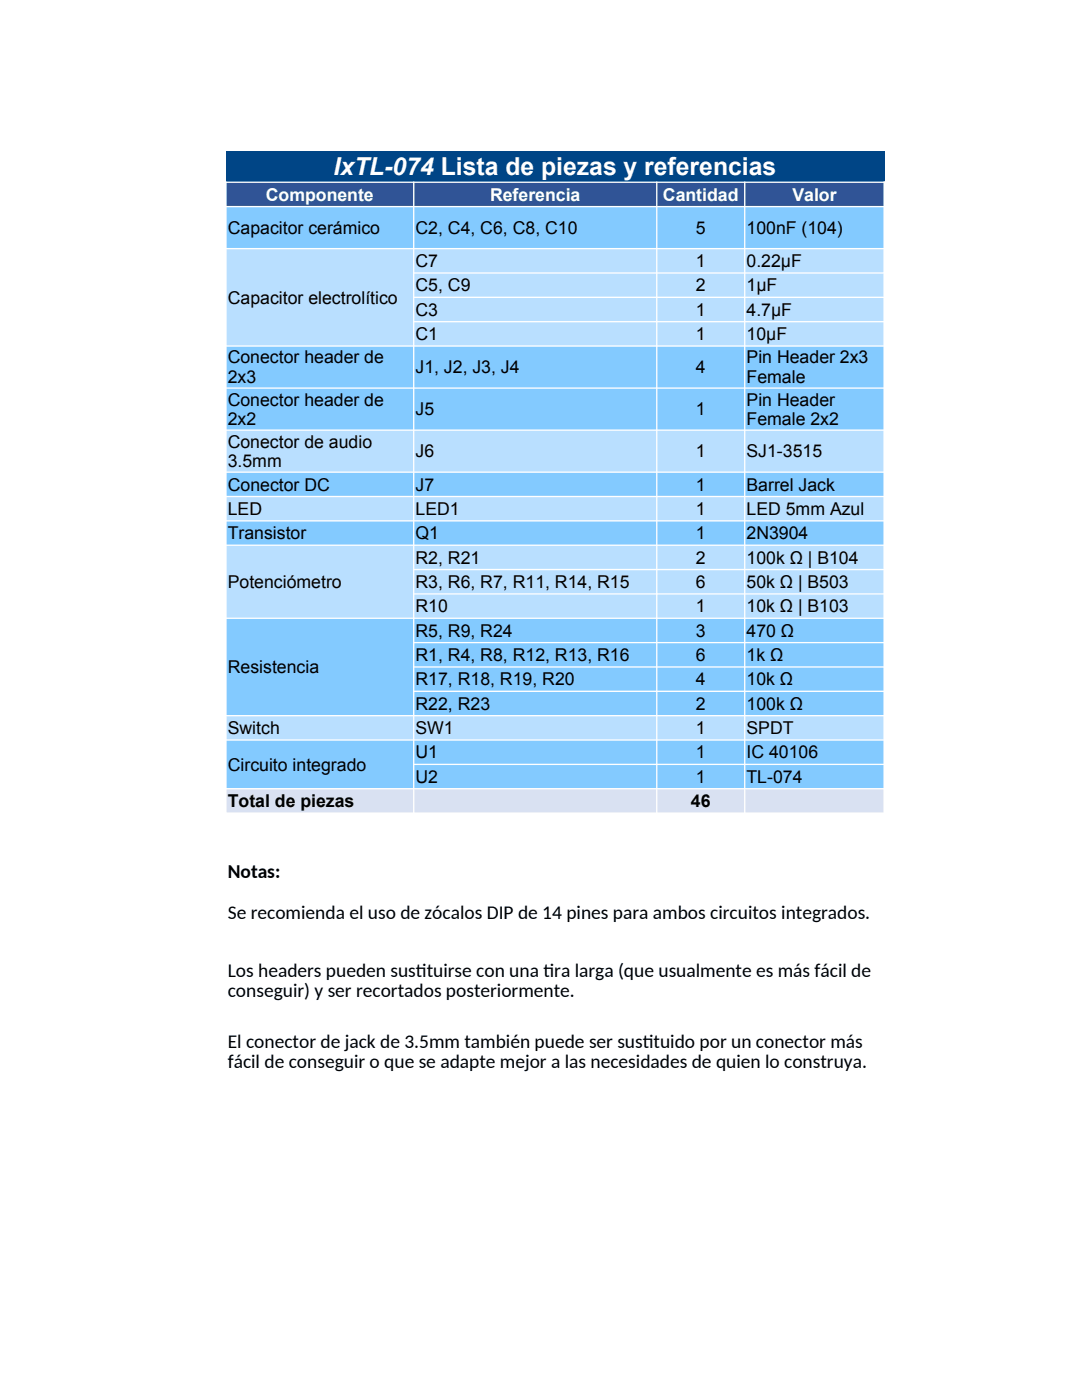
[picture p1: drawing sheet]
<svg xmlns="http://www.w3.org/2000/svg" width="216mm" height="279mm" viewBox="0 0 216 279" stroke-linecap="round" stroke-linejoin="round" font-family="sans-serif">
<defs><g id="words">
<text font-size="4.9" fill="#fff" x="66.6" y="35">IxTL-074 Lista de piezas y referencias</text>
<g font-size="3.9">
<text x="45.5" y="175.3">Notas:</text>
<text x="45.5" y="183.5">Se recomienda el uso de zócalos DIP de 14 pines para ambos circuitos integrados.</text>
<text x="45.5" y="195">Los headers pueden sust</text>
<text x="83" y="195">ituirse con una t</text>
<text x="108.4" y="195">ira larga (que usualmente es más fácil de</text>
<text x="45.5" y="198.9">conseguir) y ser recortados posteriormente.</text>
<text x="45.5" y="209.2">El conector de jack de 3.5mm también puede ser sust</text>
<text x="128.3" y="209.2">ituido por un conector más</text>
<text x="45.5" y="213.1">fácil de conseguir o que se adapte mejor a las necesidades de quien lo construya.</text>
</g>
<g font-size="3.5" fill="#fff">
<text x="53" y="40.1">Componente</text>
<text x="97.8" y="40.1">Referencia</text>
<text x="132.3" y="40.1">Cantidad</text>
<text x="158.1" y="40.1">Valor</text>
</g>
<g font-size="3.5">
<text x="45.5" y="46.7">Capacitor cerámico</text>
<text x="82.9" y="46.7">C2, C4, C6, C8, C10</text>
<text x="138.9" y="46.7">5</text>
<text x="149" y="46.7">100nF (104)</text>
<text x="82.9" y="53.3">C7</text>
<text x="138.9" y="53.3">1</text>
<text x="149" y="53.3">0.22µF</text>
<text x="82.9" y="58.2">C5, C9</text>
<text x="138.9" y="58.2">2</text>
<text x="149" y="58.2">1µF</text>
<text x="45.5" y="60.6">Capacitor electrolítico</text>
<text x="82.9" y="63">C3</text>
<text x="138.9" y="63">1</text>
<text x="149" y="63">4.7µF</text>
<text x="82.9" y="67.9">C1</text>
<text x="138.9" y="67.9">1</text>
<text x="149" y="67.9">10µF</text>
<text x="45.4" y="72.5">Conector header de</text>
<text x="45.4" y="76.5">2x3</text>
<text x="82.9" y="74.5">J1, J2, J3, J4</text>
<text x="138.9" y="74.5">4</text>
<text x="149" y="72.5">Pin Header 2x3</text>
<text x="149" y="76.5">Female</text>
<text x="45.4" y="80.9">Conector header de</text>
<text x="82.9" y="82.9">J5</text>
<text x="138.9" y="82.9">1</text>
<text x="149" y="80.9">Pin Header</text>
<text x="45.4" y="84.9">2x2</text>
<text x="45.4" y="89.3">Conector de audio</text>
<text x="149" y="84.9">Female 2x2</text>
<text x="45.4" y="93.3">3.5mm</text>
<text x="82.9" y="91.3">J6</text>
<text x="138.9" y="91.3">1</text>
<text x="149" y="91.3">SJ1-3515</text>
<text x="45.5" y="97.9">Conector DC</text>
<text x="82.9" y="97.9">J7</text>
<text x="138.9" y="97.9">1</text>
<text x="149" y="97.9">Barrel Jack</text>
<text x="45.5" y="102.8">LED</text>
<text x="45.5" y="107.6">Transistor</text>
<text x="82.9" y="102.8">LED1</text>
<text x="82.9" y="107.6">Q1</text>
<text x="138.9" y="102.8">1</text>
<text x="138.9" y="107.6">1</text>
<text x="149" y="102.8">LED 5mm Azul</text>
<text x="149" y="107.6">2N3904</text>
<text x="82.9" y="112.5">R2, R21</text>
<text x="138.9" y="112.5">2</text>
<text x="149" y="112.5">100k Ω | B104</text>
<text x="45.5" y="117.3">Potenciómetro</text>
<text x="82.9" y="117.3">R3, R6, R7, R11, R14, R15</text>
<text x="138.9" y="117.3">6</text>
<text x="149" y="117.3">50k Ω | B503</text>
<text x="82.9" y="122.2">R10</text>
<text x="138.9" y="122.2">1</text>
<text x="149" y="122.2">10k Ω | B103</text>
<text x="82.9" y="127.1">R5, R9, R24</text>
<text x="82.9" y="131.9">R1, R4, R8, R12, R13, R16</text>
<text x="138.9" y="127.1">3</text>
<text x="138.9" y="131.9">6</text>
<text x="149" y="127.1">470 Ω</text>
<text x="149" y="131.9">1k Ω</text>
<text x="45.5" y="134.4">Resistencia</text>
<text x="82.9" y="136.8">R17, R18, R19, R20</text>
<text x="138.9" y="136.8">4</text>
<text x="149" y="136.8">10k Ω</text>
<text x="82.9" y="141.6">R22, R23</text>
<text x="138.9" y="141.6">2</text>
<text x="149" y="141.6">100k Ω</text>
<text x="45.5" y="146.5">Switch</text>
<text x="82.9" y="146.5">SW1</text>
<text x="138.9" y="146.5">1</text>
<text x="149" y="146.5">SPDT</text>
<text x="45.5" y="153.8">Circuito integrado</text>
<text x="82.9" y="151.4">U1</text>
<text x="138.9" y="151.4">1</text>
<text x="149" y="151.4">IC 40106</text>
<text x="45.5" y="161.1">Total de piezas</text>
<text x="82.9" y="156.2">U2</text>
<text x="137.9" y="161.1">46</text>
<text x="138.9" y="156.2">1</text>
<text x="149" y="156.2">TL-074</text>
</g>
</g></defs>
<path d="M45.1 30.3h131.4v6.1h-131.4z" fill-rule="evenodd" fill="#004586"/>
<path d="M45.1 36.4h131.4v4.8h-131.4z" fill-rule="evenodd" fill="#305496"/>
<path d="M45.1 41.2h131.4v8.4h-131.4z" fill-rule="evenodd" fill="#83caff"/>
<path d="M45.1 49.6h131.4v19.5h-131.4z" fill-rule="evenodd" fill="#b9dfff"/>
<path d="M45.1 69.1h131.4v16.7h-131.4z" fill-rule="evenodd" fill="#83caff"/>
<path d="M45.1 85.8h131.4v8.4h-131.4z" fill-rule="evenodd" fill="#b9dfff"/>
<path d="M45.1 94.2h131.4v4.9h-131.4z" fill-rule="evenodd" fill="#83caff"/>
<path d="M45.1 99.1h131.4v4.9h-131.4z" fill-rule="evenodd" fill="#b9dfff"/>
<path d="M45.1 103.9h131.4v4.9h-131.4z" fill-rule="evenodd" fill="#83caff"/>
<path d="M45.1 108.8h131.4v14.6h-131.4z" fill-rule="evenodd" fill="#b9dfff"/>
<path d="M45.1 123.4h131.4v19.4h-131.4z" fill-rule="evenodd" fill="#83caff"/>
<path d="M45.1 142.8h131.4v4.9h-131.4z" fill-rule="evenodd" fill="#b9dfff"/>
<path d="M45.1 147.7h131.4v9.7h-131.4z" fill-rule="evenodd" fill="#83caff"/>
<path d="M45.1 157.4h131.4v4.9h-131.4z" fill-rule="evenodd" fill="#d9e1f2"/>
<g fill="none" stroke="#fff" stroke-width=".26">
<path d="M45 36.4h131.6M45.1 36.2v126.2M82.5 36.2v126.2M131 36.2v126.2M148.6 36.2v126.2M176.5 36.2v126.2M45 41.2h131.6M45 49.6h131.6M82.4 54.5h94.2M82.4 59.3h94.2M45 69.1h131.6M45 77.4h131.6"/>
<path d="M82.4 64.2h94.2M45 85.8h131.6M45 94.2h131.6M45 99.1h131.6M45 103.9h131.6M45 108.8h131.6M82.4 113.7h94.2M82.4 118.5h94.2M45 123.4h131.6M82.4 128.2h94.2M82.4 133.1h94.2M82.4 138h94.2"/>
<path d="M45 142.8h131.6M45 147.7h131.6M45 157.4h131.6M82.4 152.5h94.2M45 162.3h131.6"/>
</g>
<use href="#words"/>
</svg>
